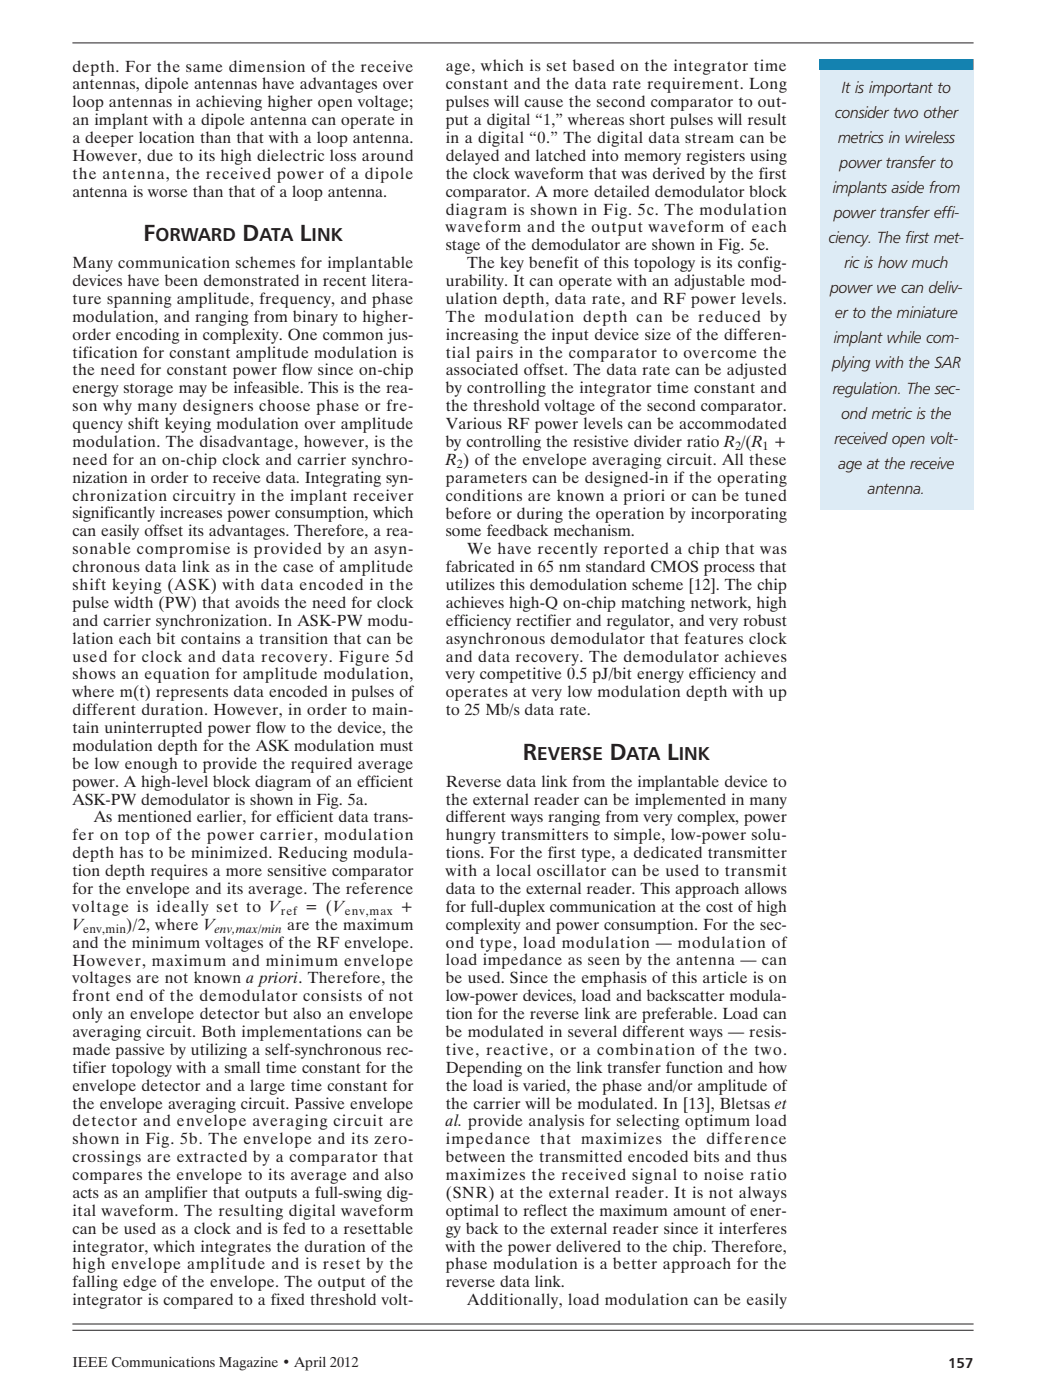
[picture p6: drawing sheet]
<svg xmlns="http://www.w3.org/2000/svg" width="206mm" height="276mm" viewBox="0 0 206 276" stroke-linecap="round" stroke-linejoin="round" font-family="sans-serif">
<defs><g id="words">
<g font-size="4.6" fill="#231f20">
<text x="28.3" y="47.6">F</text>
<text x="47.9" y="47.6">D</text>
<text x="59.2" y="47.6">L</text>
<text x="103.2" y="149.9">R</text>
<text x="120.3" y="149.9">D</text>
<text x="131.6" y="149.9">L</text>
</g>
<g font-size="3.7" fill="#231f20">
<text x="30.7" y="47.6">ORWARD</text>
<text x="51.2" y="47.6">ATA</text>
<text x="61.5" y="47.6">INK</text>
<text x="106" y="149.9">EVERSE</text>
<text x="123.6" y="149.9">ATA</text>
<text x="133.9" y="149.9">INK</text>
</g>
<g font-size="3.2" fill="#231f20">
<text x="14.3" y="14.1">depth. For the same dimension of the receive</text>
<text x="14.3" y="17.6">antennas, dipole antennas have advantages over</text>
<text x="87.9" y="14.1">age, which is set based on the integrator time</text>
<text x="87.9" y="17.6">constant and the data rate requirement. Long</text>
<text x="14.3" y="21.2">loop antennas in achieving higher open voltage;</text>
<text x="87.9" y="21.2">pulses will cause the second comparator to out-</text>
<text x="164.8" y="23.3">consider two other</text>
<text x="166.1" y="18.4">It is important to</text>
<text x="14.3" y="24.7">an implant with a dipole antenna can operate in</text>
<text x="14.3" y="28.2">a deeper location than that with a loop antenna.</text>
<text x="87.9" y="24.7">put a digital “1,” whereas short pulses will result</text>
<text x="87.9" y="28.2">in a digital “0.” The digital data stream can be</text>
<text x="165.3" y="28.2">metrics in wireless</text>
<text x="14.3" y="31.7">However, due to its high dielectric loss around</text>
<text x="14.3" y="35.3">the antenna, the received power of a dipole</text>
<text x="87.9" y="31.7">delayed and latched into memory registers using</text>
<text x="87.9" y="35.3">the clock waveform that was derived by the first</text>
<text x="165.7" y="33.2">power transfer to</text>
<text x="14.3" y="38.8">antenna is worse than that of a loop antenna.</text>
<text x="87.9" y="38.8">comparator. A more detailed demodulator block</text>
<text x="164.3" y="38.1">implants aside from</text>
<text x="87.9" y="42.3">diagram is shown in Fig. 5c. The modulation</text>
<text x="87.9" y="45.8">waveform and the output waveform of each</text>
<text x="163.5" y="48">ciency. The first met-</text>
<text x="164.5" y="43.1">power transfer effi-</text>
<text x="14.3" y="52.9">Many communication schemes for implantable</text>
<text x="87.9" y="49.4">stage of the demodulator are shown in Fig. 5e.</text>
<text x="92.2" y="52.9">The key benefit of this topology is its config-</text>
<text x="166.6" y="52.9">ric is how much</text>
<text x="14.3" y="56.4">devices have been demonstrated in recent litera-</text>
<text x="14.3" y="60">ture spanning amplitude, frequency, and phase</text>
<text x="87.9" y="56.4">urability. It can operate with an adjustable mod-</text>
<text x="87.9" y="60">ulation depth, data rate, and RF power levels.</text>
<text x="163.8" y="57.9">power we can deliv-</text>
<text x="14.3" y="63.5">modulation, and ranging from binary to higher-</text>
<text x="87.9" y="63.5">The modulation depth can be reduced by</text>
<text x="164.8" y="62.8">er to the miniature</text>
<text x="14.3" y="67">order encoding in complexity. One common jus-</text>
<text x="14.3" y="70.6">tification for constant amplitude modulation is</text>
<text x="87.9" y="67">increasing the input device size of the differen-</text>
<text x="87.9" y="70.5">tial pairs in the comparator to overcome the</text>
<text x="164.5" y="67.8">implant while com-</text>
<text x="14.3" y="74.1">the need for constant power flow since on-chip</text>
<text x="14.3" y="77.6">energy storage may be infeasible. This is the rea-</text>
<text x="87.9" y="74.1">associated offset. The data rate can be adjusted</text>
<text x="87.9" y="77.6">by controlling the integrator time constant and</text>
<text x="164.2" y="72.7">plying with the SAR</text>
<text x="164.3" y="77.6">regulation. The sec-</text>
<text x="14.3" y="81.1">son why many designers choose phase or fre-</text>
<text x="87.9" y="81.1">the threshold voltage of the second comparator.</text>
<text x="166" y="82.6">ond metric is the</text>
<text x="14.3" y="84.7">quency shift keying modulation over amplitude</text>
<text x="14.3" y="88.2">modulation. The disadvantage, however, is the</text>
<text x="87.9" y="84.7">Various RF power levels can be accommodated</text>
<text x="87.9" y="88.2">by controlling the resistive divider ratio R /(R +</text>
<text x="164.7" y="87.5">received open volt-</text>
<text x="14.3" y="91.7">need for an on-chip clock and carrier synchro-</text>
<text x="14.3" y="95.2">nization in order to receive data. Integrating syn-</text>
<text x="87.9" y="91.7">R ) of the envelope averaging circuit. All these</text>
<text x="87.9" y="95.2">parameters can be designed-in if the operating</text>
<text x="165.4" y="92.5">age at the receive</text>
<text x="14.3" y="98.8">chronization circuitry in the implant receiver</text>
<text x="87.9" y="98.8">conditions are known a priori or can be tuned</text>
<text x="171.3" y="97.4">antenna.</text>
<text x="14.3" y="102.3">significantly increases power consumption, which</text>
<text x="14.3" y="105.8">can easily offset its advantages. Therefore, a rea-</text>
<text x="87.9" y="102.3">before or during the operation by incorporating</text>
<text x="87.9" y="105.8">some feedback mechanism.</text>
<text x="14.3" y="109.4">sonable compromise is provided by an asyn-</text>
<text x="14.3" y="112.9">chronous data link as in the case of amplitude</text>
<text x="87.9" y="112.9">fabricated in 65 nm standard CMOS process that</text>
<text x="92.2" y="109.4">We have recently reported a chip that was</text>
<text x="14.3" y="116.4">shift keying (ASK) with data encoded in the</text>
<text x="14.3" y="119.9">pulse width (PW) that avoids the need for clock</text>
<text x="87.9" y="116.4">utilizes this demodulation scheme [12]. The chip</text>
<text x="87.9" y="119.9">achieves high-Q on-chip matching network, high</text>
<text x="14.3" y="123.5">and carrier synchronization. In ASK-PW modu-</text>
<text x="87.9" y="123.5">efficiency rectifier and regulator, and very robust</text>
<text x="14.3" y="127">lation each bit contains a transition that can be</text>
<text x="14.3" y="130.5">used for clock and data recovery. Figure 5d</text>
<text x="87.9" y="127">asynchronous demodulator that features clock</text>
<text x="87.9" y="130.5">and data recovery. The demodulator achieves</text>
<text x="14.3" y="134">shows an equation for amplitude modulation,</text>
<text x="14.3" y="137.6">where m(t) represents data encoded in pulses of</text>
<text x="87.9" y="134.1">very competitive 0.5 pJ/bit energy efficiency and</text>
<text x="87.9" y="137.6">operates at very low modulation depth with up</text>
<text x="14.3" y="141.1">different duration. However, in order to main-</text>
<text x="87.9" y="141.1">to 25 Mb/s data rate.</text>
<text x="14.3" y="144.6">tain uninterrupted power flow to the device, the</text>
<text x="14.3" y="148.2">modulation depth for the ASK modulation must</text>
<text x="14.3" y="151.7">be low enough to provide the required average</text>
<text x="14.3" y="155.2">power. A high-level block diagram of an efficient</text>
<text x="87.9" y="155.2">Reverse data link from the implantable device to</text>
<text x="14.3" y="158.7">ASK-PW demodulator is shown in Fig. 5a.</text>
<text x="87.9" y="158.7">the external reader can be implemented in many</text>
<text x="14.3" y="165.8">fer on top of the power carrier, modulation</text>
<text x="18.5" y="162.3">As mentioned earlier, for efficient data trans-</text>
<text x="87.9" y="162.3">different ways ranging from very complex, power</text>
<text x="87.9" y="165.8">hungry transmitters to simple, low-power solu-</text>
<text x="14.3" y="169.3">depth has to be minimized. Reducing modula-</text>
<text x="14.3" y="172.8">tion depth requires a more sensitive comparator</text>
<text x="87.9" y="169.3">tions. For the first type, a dedicated transmitter</text>
<text x="87.9" y="172.9">with a local oscillator can be used to transmit</text>
<text x="14.3" y="176.4">for the envelope and its average. The reference</text>
<text x="14.3" y="179.9">voltage is ideally set to V</text>
<text x="60.1" y="179.9">= (V</text>
<text x="79" y="179.9">+</text>
<text x="87.9" y="176.4">data to the external reader. This approach allows</text>
<text x="87.9" y="179.9">for full-duplex communication at the cost of high</text>
<text x="14.3" y="183.4">V</text>
<text x="24.9" y="183.4">)/2, where V</text>
<text x="56.6" y="183.4">are the maximum</text>
<text x="87.9" y="183.4">complexity and power consumption. For the sec-</text>
<text x="14.3" y="187">and the minimum voltages of the RF envelope.</text>
<text x="14.3" y="190.5">However, maximum and minimum envelope</text>
<text x="87.9" y="187">ond type, load modulation — modulation of</text>
<text x="87.9" y="190.5">load impedance as seen by the antenna — can</text>
<text x="14.3" y="194">voltages are not known a priori. Therefore, the</text>
<text x="14.3" y="197.6">front end of the demodulator consists of not</text>
<text x="87.9" y="194">be used. Since the emphasis of this article is on</text>
<text x="87.9" y="197.6">low-power devices, load and backscatter modula-</text>
<text x="14.3" y="201.1">only an envelope detector but also an envelope</text>
<text x="87.9" y="201.1">tion for the reverse link are preferable. Load can</text>
<text x="14.3" y="204.6">averaging circuit. Both implementations can be</text>
<text x="14.3" y="208.1">made passive by utilizing a self-synchronous rec-</text>
<text x="87.9" y="204.6">be modulated in several different ways — resis-</text>
<text x="87.9" y="208.1">tive, reactive, or a combination of the two.</text>
<text x="14.3" y="211.7">tifier topology with a small time constant for the</text>
<text x="14.3" y="215.2">envelope detector and a large time constant for</text>
<text x="87.9" y="211.7">Depending on the link transfer function and how</text>
<text x="87.9" y="215.2">the load is varied, the phase and/or amplitude of</text>
<text x="14.3" y="218.7">the envelope averaging circuit. Passive envelope</text>
<text x="87.9" y="218.7">the carrier will be modulated. In [13], Bletsas et</text>
<text x="14.3" y="222.2">detector and envelope averaging circuit are</text>
<text x="14.3" y="225.8">shown in Fig. 5b. The envelope and its zero-</text>
<text x="87.9" y="222.2">al. provide analysis for selecting optimum load</text>
<text x="87.9" y="225.8">impedance that maximizes the difference</text>
<text x="14.3" y="229.3">crossings are extracted by a comparator that</text>
<text x="14.3" y="232.8">compares the envelope to its average and also</text>
<text x="87.9" y="229.3">between the transmitted encoded bits and thus</text>
<text x="87.9" y="232.8">maximizes the received signal to noise ratio</text>
<text x="14.3" y="236.4">acts as an amplifier that outputs a full-swing dig-</text>
<text x="14.3" y="239.9">ital waveform. The resulting digital waveform</text>
<text x="87.9" y="236.4">(SNR) at the external reader. It is not always</text>
<text x="87.9" y="239.9">optimal to reflect the maximum amount of ener-</text>
<text x="14.3" y="243.4">can be used as a clock and is fed to a resettable</text>
<text x="87.9" y="243.4">gy back to the external reader since it interferes</text>
<text x="14.3" y="246.9">integrator, which integrates the duration of the</text>
<text x="14.3" y="250.5">high envelope amplitude and is reset by the</text>
<text x="87.9" y="246.9">with the power delivered to the chip. Therefore,</text>
<text x="87.9" y="250.5">phase modulation is a better approach for the</text>
<text x="14.3" y="254">falling edge of the envelope. The output of the</text>
<text x="14.3" y="257.5">integrator is compared to a fixed threshold volt-</text>
<text x="87.9" y="254">reverse data link.</text>
<text x="92.2" y="257.5">Additionally, load modulation can be easily</text>
</g>
<g font-size="2.8" fill="#231f20">
<text x="14.3" y="269.8">IEEE Communications Magazine • April 2012</text>
<text x="187.1" y="269.9">157</text>
</g>
<g font-size="2.4" fill="#231f20">
<text x="145" y="88.8">2</text>
<text x="150.5" y="88.8">1</text>
<text x="90.2" y="92.4">2</text>
<text x="16.4" y="184.1">env,min</text>
<text x="42.4" y="184.1">env,max/min</text>
<text x="55.4" y="180.6">ref</text>
<text x="68.1" y="180.6">env,max</text>
</g>
</g></defs>
<path d="M14.3 8.5h177.8M14.3 262.5h177.8M14.3 261.2h177.8" fill="none" stroke="#231f20" stroke-width=".2"/>
<g fill="#fff">
<path d="M14.3 267.8h67.3v3.5h-67.3z"/>
<path d="M143.4 267.8h48.7v3.5h-48.7z"/>
<path d="M14.3 11.6h141v248.4h-141z"/>
</g>
<g fill="#ddebf5">
<path d="M161.8 14.6h30.3v85.9h-30.3z"/>
<path d="M161.8 12.9h30.3v1.9h-30.3z"/>
</g>
<path d="M161.6 12.7h30.5" fill="none" stroke="#007fb4" stroke-width="2.1" stroke-linecap="butt"/>
<use href="#words"/>
</svg>
